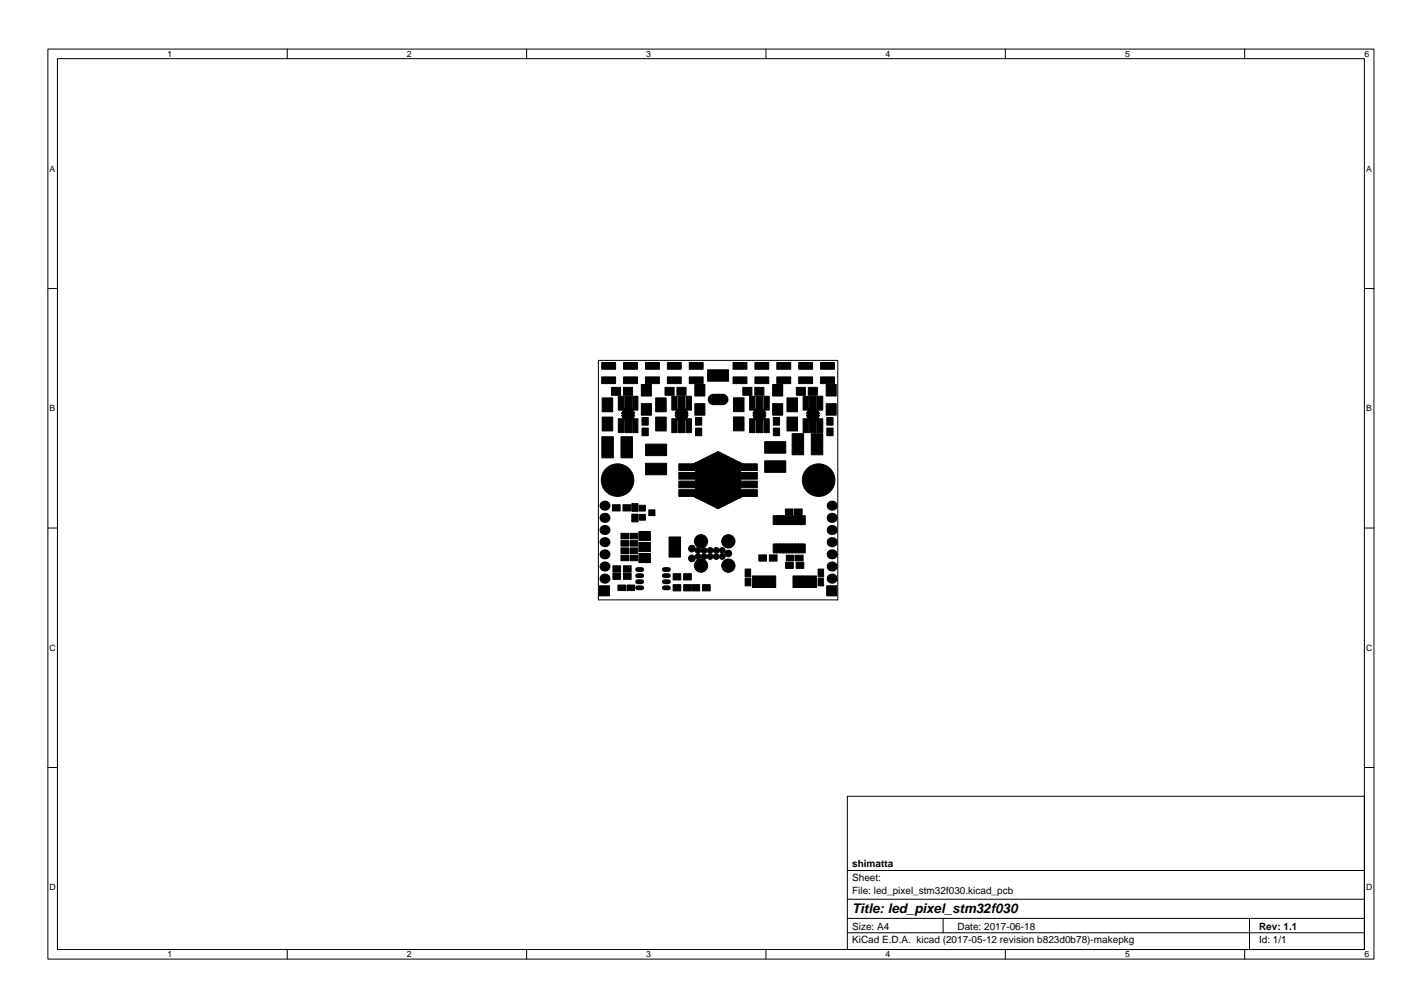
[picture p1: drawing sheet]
<svg xmlns="http://www.w3.org/2000/svg" width="297mm" height="210mm" viewBox="0 0 297 210" stroke-linecap="round" stroke-linejoin="round" font-family="sans-serif">
<defs><g id="words">
<text font-size="2.8" x="178" y="190.6">Title: led_pixel_stm32f030</text>
<g font-size="2.1">
<text x="178" y="184">Sheet:</text>
<text x="178" y="181">shimatta</text>
<text x="178" y="186.7">File: led_pixel_stm32f030.kicad_pcb</text>
<text x="178" y="196.9">KiCad E.D.A. kicad (2017-05-12 revision b823d0b78)-makepkg</text>
<text x="178" y="194.1">Size: A4</text>
<text x="200" y="194.1">Date: 2017-06-18</text>
<text x="263" y="194.1">Rev: 1.1</text>
<text x="263" y="196.9">Id: 1/1</text>
</g>
<g font-size="1.8">
<text x="35" y="11.9">1</text>
<text x="85" y="11.9">2</text>
<text x="135" y="11.9">3</text>
<text x="185" y="11.9">4</text>
<text x="235" y="11.9">5</text>
<text x="285" y="11.9">6</text>
<text x="10.3" y="35.9">A</text>
<text x="285.3" y="35.9">A</text>
<text x="10.3" y="85.9">B</text>
<text x="285.3" y="85.9">B</text>
<text x="10.3" y="135.9">C</text>
<text x="285.3" y="135.9">C</text>
<text x="10.3" y="185.9">D</text>
<text x="285.3" y="185.9">D</text>
<text x="35" y="199.9">1</text>
<text x="85" y="199.9">2</text>
<text x="135" y="199.9">3</text>
<text x="185" y="199.9">4</text>
<text x="235" y="199.9">5</text>
<text x="285" y="199.9">6</text>
</g>
</g></defs>
<g fill="none" stroke="#000" stroke-width=".21">
<path d="M10 10.2h277v190.1h-277zM12 12.2h273v186.1h-273zM60 10.2v2M110 10.2v2M160 10.2v2M210 10.2v2M260 10.2v2M10 60.2h2M125 75.2h50v50h-50zM285 60.2h2M10 110.2h2M285 110.2h2"/>
<path d="M10 160.2h2M177 166.3h108v32h-108zM285 160.2h2M60 198.3v2M110 198.3v2M160 198.3v2M177 194.8h108M177 191.8h108M177 187.8h108M177 181.8h108M197 191.8v3M210 198.3v2"/>
<path d="M260 198.3v2M261 191.8v6.5"/>
</g>
<g fill="#000" stroke="#000" stroke-width=".21">
<path d="M125.7 75.7h2.9v1.4h-2.9zM130.3 75.7h2.9v1.4h-2.9zM134.8 75.7h2.9v1.4h-2.9zM139.4 75.7h2.9v1.4h-2.9zM144 75.7h2.9v1.4h-2.9zM147.8 77.2h4.4v2.4h-4.4zM153.1 75.7h2.9v1.4h-2.9zM157.7 75.7h2.9v1.4h-2.9zM162.3 75.7h2.9v1.4h-2.9zM166.8 75.7h2.9v1.4h-2.9zM171.4 75.7h2.9v1.4h-2.9zM125.8 83.1h2.2v2.9h-2.2z"/>
<path d="M125.8 87.1h2.2v2.9h-2.2zM127.7 80.9h1.9v1.6h-1.9zM125.7 91.2h2.4v4.4h-2.4zM125.7 78.7h2.9v1.4h-2.9zM129.2 82.7h1.1v2.9h-1.1zM129.2 87.4h1.1v2.9h-1.1zM130.6 85.2h1.2l.8 1.1h-2.8zM130 85.9h2.4v1.2h-2.4zM130.2 80.9h1.9v1.6h-1.9zM130.5 87.4h1.4v2.9h-1.4zM130.5 82.7h1.4v2.9h-1.4zM129.7 91.2h2.4v4.4h-2.4z"/>
<path d="M132.2 82.7h1.1v2.9h-1.1zM132.2 87.4h1.1v2.9h-1.1zM129.8 86.7h2.8l-.8 1.2h-1.2zM130.3 78.7h2.9v1.4h-2.9zM134.1 89.4h1.3v1.6h-1.3zM134.1 87.2h1.3v1.6h-1.3zM134 84.3h2.1v2.4h-2.1zM134 80.3h2.1v2.4h-2.1zM137 87.1h2.2v2.9h-2.2zM137 83.1h2.2v2.9h-2.2zM134.8 78.7h2.9v1.4h-2.9zM138.9 80.9h1.9v1.6h-1.9z"/>
<path d="M134.8 96.7h4.4v2.4h-4.4zM134.8 92.7h4.4v2.4h-4.4zM140.3 82.7h1.1v2.9h-1.1zM140.3 87.4h1.1v2.9h-1.1zM141.8 85.2h1.2l.8 1.1h-2.8zM141.2 85.9h2.4v1.2h-2.4zM141.4 80.9h1.9v1.6h-1.9zM141.7 87.4h1.4v2.9h-1.4zM141.7 82.7h1.4v2.9h-1.4zM141.8 96.8h3.4v1.4h-3.4zM139.4 78.7h2.9v1.4h-2.9zM143.3 82.7h1.1v2.9h-1.1z"/>
<path d="M143.3 87.4h1.1v2.9h-1.1zM141 86.7h2.8l-.8 1.2h-1.2zM144.7 96.9l5.2-2.6 5.4 2.6zM145.3 87.2h1.3v1.6h-1.3zM145.3 89.4h1.3v1.6h-1.3zM144 78.7h2.9v1.4h-2.9zM145.1 80.3h2.1v2.4h-2.1zM145.1 84.3h2.1v2.4h-2.1zM153.2 87.1h2.2v2.9h-2.2zM153.2 83.1h2.2v2.9h-2.2zM154.8 96.8h3.4v1.4h-3.4zM155.2 80.9h1.9v1.6h-1.9z"/>
<path d="M153.1 78.7h2.9v1.4h-2.9zM156.6 82.7h1.1v2.9h-1.1zM156.6 87.4h1.1v2.9h-1.1zM158 85.2h1.2l.8 1.1h-2.7zM157.4 85.9h2.4v1.2h-2.4zM157.7 80.9h1.9v1.6h-1.9zM157.9 87.4h1.4v2.9h-1.4zM157.9 82.7h1.4v2.9h-1.4zM159.6 82.7h1.1v2.9h-1.1zM159.6 87.4h1.1v2.9h-1.1zM157.3 86.7h2.7l-.8 1.2h-1.2zM157.7 78.7h2.9v1.4h-2.9z"/>
<path d="M161.5 89.4h1.3v1.6h-1.3zM161.5 87.2h1.3v1.6h-1.3zM161.4 80.3h2.1v2.4h-2.1zM161.4 84.3h2.1v2.4h-2.1zM159.7 92.2h4.4v2.4h-4.4zM159.7 96.2h4.4v2.4h-4.4zM164.4 83.1h2.2v2.9h-2.2zM164.4 87.1h2.2v2.9h-2.2zM162.3 78.7h2.9v1.4h-2.9zM166.3 80.9h1.9v1.6h-1.9zM167.8 82.7h1.1v2.9h-1.1zM167.8 87.4h1.1v2.9h-1.1z"/>
<path d="M165.5 90.6h2.4v4.4h-2.4zM169.2 85.2h1.2l.8 1.1h-2.8zM168.6 85.9h2.4v1.2h-2.4zM168.8 80.9h1.9v1.6h-1.9zM169.1 87.4h1.4v2.9h-1.4zM169.1 82.7h1.4v2.9h-1.4zM166.8 78.7h2.9v1.4h-2.9zM170.8 82.7h1.1v2.9h-1.1zM170.8 87.4h1.1v2.9h-1.1zM168.4 86.7h2.8l-.8 1.2h-1.2zM169.5 90.6h2.4v4.4h-2.4zM172.7 87.2h1.3v1.6h-1.3z"/>
<path d="M172.7 89.4h1.3v1.6h-1.3zM171.4 78.7h2.9v1.4h-2.9zM172.6 84.3h2.1v2.4h-2.1zM172.6 80.3h2.1v2.4h-2.1zM128 118.1h1.6v1.3h-1.6zM127.9 105.4h1.6v1.3h-1.6zM130.2 118.1h1.6v1.3h-1.6zM129.7 114.4h1.6v1.2h-1.6zM129.7 115.9h1.6v1.2h-1.6zM129.7 112.9h1.6v1.1h-1.6zM129.7 111.4h1.6v1.1h-1.6zM130.1 105.4h1.6v1.3h-1.6z"/>
<path d="M131.6 114.4h1.6v1.2h-1.6zM131.6 115.9h1.6v1.2h-1.6zM131.6 112.9h1.6v1.1h-1.6zM131.6 111.4h1.6v1.1h-1.6zM132 105.2h1.3v1.6h-1.3zM132 107.4h1.3v1.6h-1.3zM133.5 111h2.4v1.9h-2.4zM133.5 115.6h2.4v1.9h-2.4zM133.5 113.3h2.4v1.9h-2.4zM133.5 107.4h1.3v1.2h-1.3zM133.5 105.5h1.3v1.2h-1.3zM135.5 106.5h1.3v1.2h-1.3z"/>
<path d="M139.8 112.1h2.4v4.2h-2.4zM141.8 98.6h3.4v1.4h-3.4zM141.8 102.2h3.4v1.4h-3.4zM141.8 100.4h3.4v1.4h-3.4zM140.6 119.8h1.6v1.3h-1.6zM142.8 119.8h1.6v1.3h-1.6zM145.3 96.5h9.4v7.4h-9.4zM154.8 98.6h3.4v1.4h-3.4zM154.8 100.4h3.4v1.4h-3.4zM154.8 102.2h3.4v1.4h-3.4zM144.7 103.5h10.6l-5.2 2.7zM158.5 115.9h1.6v1.3h-1.6z"/>
<path d="M160.7 115.9h1.6v1.3h-1.6zM161.5 107.7h.9v1.8h-.9zM161.5 113.6h.9v1.8h-.9zM162.2 107.7h.8v1.8h-.8zM162.2 113.6h.8v1.8h-.8zM162.8 107.7h.9v1.8h-.9zM162.8 113.6h.9v1.8h-.9zM164.1 106.3h1.6v1.1h-1.6zM164.3 115.9h1.6v1.2h-1.6zM163.5 107.7h.8v1.8h-.8zM163.5 113.6h.8v1.8h-.8zM164.1 107.7h.9v1.8h-.9z"/>
<path d="M164.1 113.6h.9v1.8h-.9zM164.8 107.7h.8v1.8h-.8zM164.8 113.6h.8v1.8h-.8zM164.1 117.4h1.6v1.3h-1.6zM166 106.3h1.6v1.1h-1.6zM166.2 115.9h1.6v1.2h-1.6zM165.4 107.7h.9v1.8h-.9zM165.4 113.6h.9v1.8h-.9zM166.1 107.7h.8v1.8h-.8zM166.1 113.6h.8v1.8h-.8zM166.7 107.7h.9v1.8h-.9zM166.7 113.6h.9v1.8h-.9z"/>
<path d="M166.3 117.4h1.6v1.3h-1.6zM167.4 107.7h.8v1.8h-.8zM167.4 113.6h.8v1.8h-.8zM125.2 122.3h2.1v2.1h-2.1zM128 119.7h1.6v1.3h-1.6zM130.2 119.7h1.6v1.3h-1.6zM129.1 122.2h1.6v1.1h-1.6zM131 122.2h1.6v1.1h-1.6zM140.6 122.1h1.6v1.3h-1.6zM142.8 122.1h1.6v1.3h-1.6zM144.5 122.1h1.6v1.3h-1.6zM146.7 122.1h1.6v1.3h-1.6z"/>
<path d="M155.6 118.8h1.2v1.6h-1.2zM155.6 120.7h1.2v1.6h-1.2zM157.1 120.3h4.9v2.4h-4.9zM165.6 120.3h4.9v2.4h-4.9zM170.9 120.7h1.1v1.6h-1.1zM170.9 118.8h1.1v1.6h-1.1zM172.7 122.3h2.1v2.1h-2.1z"/>
<circle cx="127.3" cy="98.6" r=".5"/>
<circle cx="129" cy="97.8" r=".5"/>
<circle cx="130.7" cy="98.6" r=".5"/>
<circle cx="169.3" cy="98.6" r=".5"/>
<circle cx="171" cy="97.8" r=".5"/>
<circle cx="172.7" cy="98.6" r=".5"/>
<circle cx="126.6" cy="100.2" r=".5"/>
<circle cx="127.3" cy="101.9" r=".5"/>
<circle cx="129" cy="100.2" r="3.4"/>
<circle cx="129" cy="102.6" r=".5"/>
<circle cx="130.7" cy="101.9" r=".5"/>
<circle cx="131.4" cy="100.2" r=".5"/>
<circle cx="144.5" cy="114.5" r=".7"/>
<circle cx="144.5" cy="116.6" r=".7"/>
<circle cx="145.8" cy="116.2" r=".59"/>
<circle cx="145.8" cy="114.9" r=".59"/>
<circle cx="146.4" cy="113" r="1.39"/>
<circle cx="146.4" cy="118.1" r="1.39"/>
<circle cx="147.1" cy="116.2" r=".59"/>
<circle cx="147.1" cy="114.9" r=".59"/>
<circle cx="148.3" cy="116.2" r=".59"/>
<circle cx="148.3" cy="114.9" r=".59"/>
<circle cx="149.6" cy="114.9" r=".59"/>
<circle cx="149.6" cy="116.2" r=".59"/>
<circle cx="150.9" cy="116.2" r=".59"/>
<circle cx="150.9" cy="114.9" r=".59"/>
<circle cx="152.1" cy="115.6" r=".7"/>
<circle cx="152.1" cy="113" r="1.39"/>
<circle cx="152.1" cy="118.1" r="1.39"/>
<circle cx="168.6" cy="100.2" r=".5"/>
<circle cx="169.3" cy="101.9" r=".5"/>
<circle cx="171" cy="100.2" r="3.4"/>
<circle cx="171" cy="102.6" r=".5"/>
<circle cx="172.7" cy="101.9" r=".5"/>
<circle cx="173.4" cy="100.2" r=".5"/>
</g>
<path d="M149 83.4h2" fill="none" stroke="#000" stroke-width="2.4"/>
<path d="M133.2 118.9h.8M138.8 118.9h.8M133.2 122.7h.8M133.2 121.5h.8M133.2 120.2h.8M138.8 122.7h.8M138.8 121.5h.8M138.8 120.2h.8" fill="none" stroke="#000" stroke-width="1"/>
<g fill="#000">
<circle cx="126.3" cy="110.7" r="1.05"/>
<circle cx="126.3" cy="108.1" r="1.05"/>
<circle cx="126.3" cy="113.2" r="1.05"/>
<circle cx="126.3" cy="105.6" r="1.05"/>
<circle cx="126.3" cy="115.7" r="1.05"/>
<circle cx="126.3" cy="118.3" r="1.05"/>
<circle cx="173.7" cy="115.7" r="1.05"/>
<circle cx="173.7" cy="113.2" r="1.05"/>
<circle cx="173.7" cy="118.3" r="1.05"/>
<circle cx="173.7" cy="108.1" r="1.05"/>
<circle cx="173.7" cy="105.6" r="1.05"/>
<circle cx="173.7" cy="110.7" r="1.05"/>
<circle cx="126.3" cy="120.8" r="1.05"/>
<circle cx="173.7" cy="120.8" r="1.05"/>
</g>
<use href="#words"/>
</svg>
